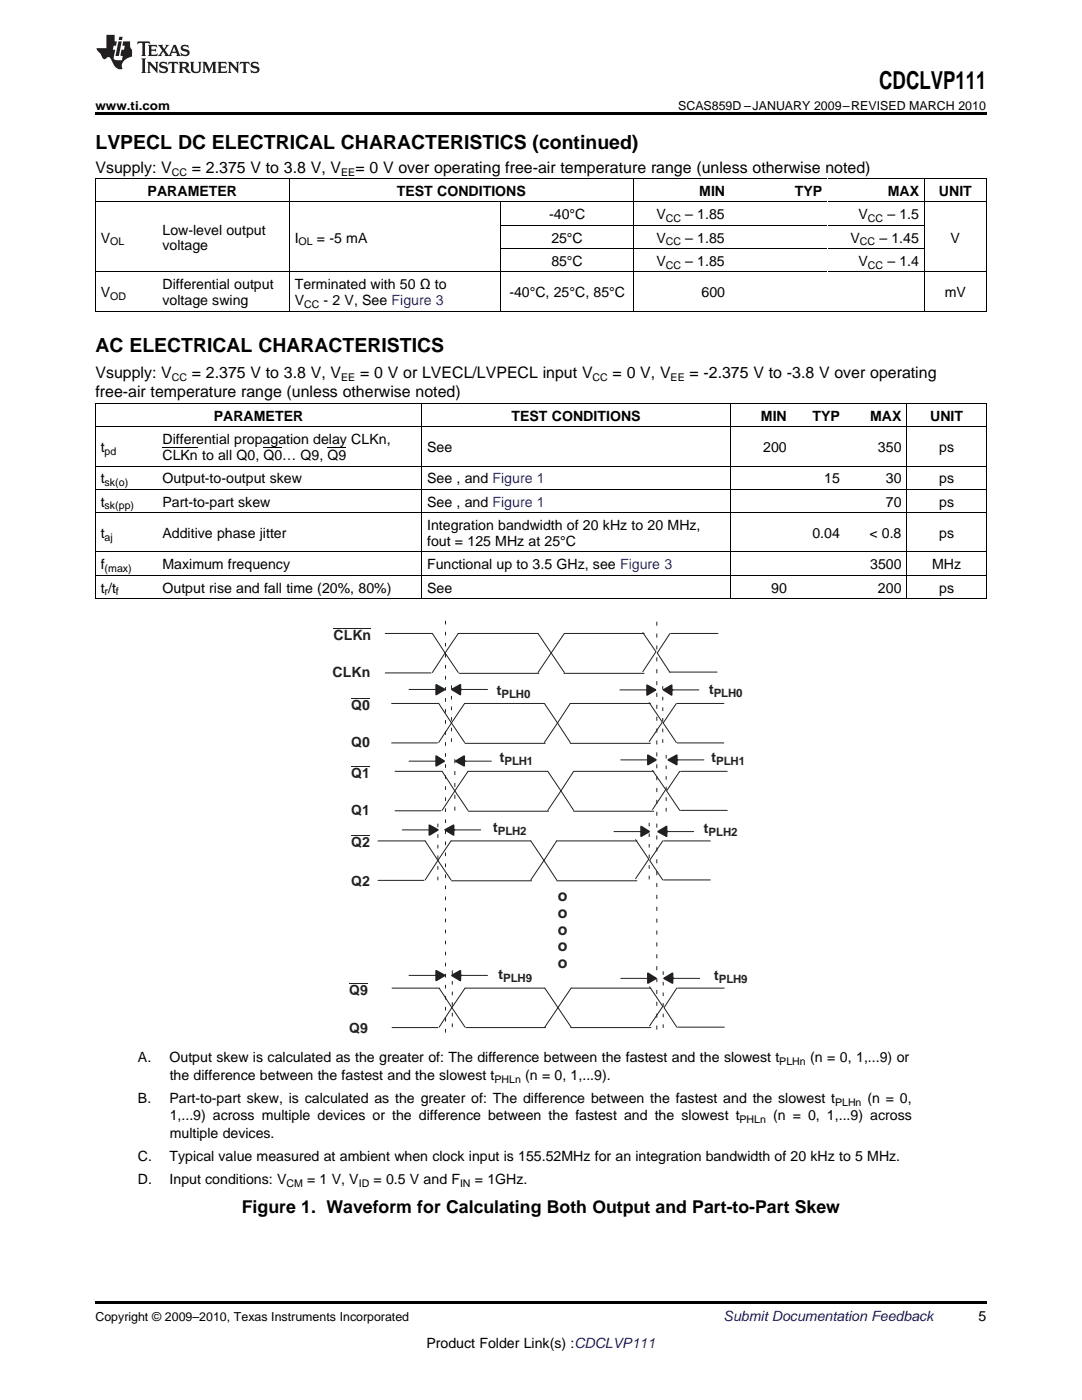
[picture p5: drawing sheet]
<svg xmlns="http://www.w3.org/2000/svg" width="216mm" height="279mm" viewBox="0 0 216 279" stroke-linecap="round" stroke-linejoin="round" font-family="sans-serif">
<defs><g id="words">
<text font-size="4.9" x="175.4" y="17.8">CDCLVP111</text>
<g font-size="3.9">
<text x="19" y="29.7">LVPECL DC ELECTRICAL CHARACTERISTICS (continued)</text>
<text x="19" y="70.3">AC ELECTRICAL CHARACTERISTICS</text>
</g>
<text font-size="3.5" x="48.3" y="242.1">Figure 1. Waveform for Calculating Both Output and Part-to-Part Skew</text>
<g font-size="3.2">
<text x="19" y="34.4">Vsupply: V</text>
<text x="38.3" y="34.4">= 2.375 V to 3.8 V, V</text>
<text x="70.9" y="34.4">= 0 V over operating free-air temperature range (unless otherwise noted)</text>
<text x="19" y="75.4">Vsupply: V</text>
<text x="38.3" y="75.4">= 2.375 V to 3.8 V, V</text>
<text x="71.9" y="75.4">= 0 V or LVECL/LVPECL input V</text>
<text x="122.2" y="75.4">= 0 V, V</text>
<text x="137.6" y="75.4">= -2.375 V to -3.8 V over operating</text>
<text x="19" y="79.3">free-air temperature range (unless otherwise noted)</text>
</g>
<g font-size="3.2" fill="#231f20">
<text x="111.3" y="179.8">o</text>
<text x="111.3" y="183.1">o</text>
<text x="111.3" y="186.5">o</text>
<text x="111.3" y="189.8">o</text>
<text x="111.3" y="193.1">o</text>
</g>
<g font-size="2.8">
<text x="29.5" y="39.1">PARAMETER</text>
<text x="79.2" y="39.1">TEST CONDITIONS</text>
<text x="139.5" y="39.1">MIN</text>
<text x="158.6" y="39.1">TYP</text>
<text x="177.2" y="39.1">MAX</text>
<text x="187.4" y="39.1">UNIT</text>
<text x="32.4" y="46.8">Low-level output</text>
<text x="109.6" y="43.7">-40°C</text>
<text x="131" y="43.7">V</text>
<text x="136.7" y="43.7">– 1.85</text>
<text x="171.3" y="43.7">V</text>
<text x="177.1" y="43.7">– 1.5</text>
<text x="20.1" y="48.4">V</text>
<text x="32.4" y="50">voltage</text>
<text x="58.8" y="48.4">I</text>
<text x="63.3" y="48.4">= -5 mA</text>
<text x="110" y="48.4">25°C</text>
<text x="110" y="53.1">85°C</text>
<text x="131" y="48.4">V</text>
<text x="131" y="53.1">V</text>
<text x="136.7" y="48.4">– 1.85</text>
<text x="136.7" y="53.1">– 1.85</text>
<text x="169.7" y="48.4">V</text>
<text x="171.3" y="53.1">V</text>
<text x="175.5" y="48.4">– 1.45</text>
<text x="177.1" y="53.1">– 1.4</text>
<text x="189.7" y="48.4">V</text>
<text x="20.1" y="59.3">V</text>
<text x="32.4" y="57.7">Differential output</text>
<text x="58.8" y="57.7">Terminated with 50 Ω to</text>
<text x="101.6" y="59.3">-40°C, 25°C, 85°C</text>
<text x="140" y="59.3">600</text>
<text x="188.5" y="59.3">mV</text>
<text x="32.4" y="60.9">voltage swing</text>
<text x="58.8" y="60.9">V</text>
<text x="64.6" y="60.9">- 2 V, See Figure 3</text>
<text x="42.7" y="84">PARAMETER</text>
<text x="102.1" y="84">TEST CONDITIONS</text>
<text x="151.8" y="84">MIN</text>
<text x="162.1" y="84">TYP</text>
<text x="173.6" y="84">MAX</text>
<text x="185.6" y="84">UNIT</text>
<text x="32.4" y="88.6">Differential propagation delay CLKn,</text>
<text x="20.1" y="90.2">t</text>
<text x="32.4" y="91.8">CLKn to all Q0, Q0… Q9, Q9</text>
<text x="85.2" y="90.2">See</text>
<text x="152.3" y="90.2">200</text>
<text x="175.2" y="90.2">350</text>
<text x="187.4" y="90.2">ps</text>
<text x="20.1" y="96.4">t</text>
<text x="20.1" y="101.1">t</text>
<text x="32.4" y="96.4">Output-to-output skew</text>
<text x="32.4" y="101.1">Part-to-part skew</text>
<text x="85.2" y="96.4">See , and Figure 1</text>
<text x="85.2" y="101.1">See , and Figure 1</text>
<text x="164.5" y="96.4">15</text>
<text x="176.8" y="96.4">30</text>
<text x="176.8" y="101.1">70</text>
<text x="187.4" y="96.4">ps</text>
<text x="187.4" y="101.1">ps</text>
<text x="20.1" y="107.4">t</text>
<text x="32.4" y="107.4">Additive phase jitter</text>
<text x="85.2" y="105.8">Integration bandwidth of 20 kHz to 20 MHz,</text>
<text x="162.1" y="107.4">0.04</text>
<text x="173.5" y="107.4">&lt; 0.8</text>
<text x="187.4" y="107.4">ps</text>
<text x="20.1" y="113.6">f</text>
<text x="32.4" y="113.6">Maximum frequency</text>
<text x="85.2" y="108.9">fout = 125 MHz at 25°C</text>
<text x="85.2" y="113.6">Functional up to 3.5 GHz, see Figure 3</text>
<text x="173.6" y="113.6">3500</text>
<text x="186" y="113.6">MHz</text>
<text x="20.1" y="118.3">t /t</text>
<text x="32.4" y="118.3">Output rise and fall time (20%, 80%)</text>
<text x="85.2" y="118.3">See</text>
<text x="153.9" y="118.3">90</text>
<text x="175.2" y="118.3">200</text>
<text x="187.4" y="118.3">ps</text>
<text x="27.5" y="211.9">A.</text>
<text x="33.8" y="211.9">Output skew is calculated as the greater of: The difference between the fastest and the slowest t</text>
<text x="33.9" y="215.5">the difference between the fastest and the slowest t</text>
<text x="104.8" y="215.5">(n = 0, 1,...9).</text>
<text x="161.7" y="211.9">(n = 0, 1,...9) or</text>
<text x="27.5" y="220.1">B.</text>
<text x="33.8" y="220.1">Part-to-part skew, is calculated as the greater of: The difference between the fastest and the slowest t</text>
<text x="173.1" y="220.1">(n = 0,</text>
<text x="33.9" y="223.6">1,...9) across multiple devices or the difference between the fastest and the slowest t</text>
<text x="33.9" y="227.1">multiple devices.</text>
<text x="154.3" y="223.6">(n = 0, 1,...9) across</text>
<text x="27.5" y="231.7">C.</text>
<text x="33.8" y="231.7">Typical value measured at ambient when clock input is 155.52MHz for an integration bandwidth of 20 kHz to 5 MHz.</text>
<text x="27.5" y="236.3">D.</text>
<text x="33.8" y="236.3">Input conditions: V</text>
<text x="61.3" y="236.3">= 1 V, V</text>
<text x="74.5" y="236.3">= 0.5 V and F</text>
<text x="94.8" y="236.3">= 1GHz.</text>
<text x="195.3" y="263.6">5</text>
<text x="85.1" y="269">Product Folder Link(s) :CDCLVP111</text>
</g>
<g font-size="2.8" fill="#231f20">
<text x="66.5" y="127.7">CLKn</text>
<text x="66.4" y="135.1">CLKn</text>
<text x="70.1" y="141.7">Q0</text>
<text x="99.1" y="138.7">t</text>
<text x="141.5" y="138.5">t</text>
<text x="70.1" y="149">Q0</text>
<text x="70.1" y="155.2">Q1</text>
<text x="99.7" y="152.1">t</text>
<text x="142" y="152">t</text>
<text x="70.1" y="162.6">Q1</text>
<text x="98.4" y="166.1">t</text>
<text x="140.5" y="166.2">t</text>
<text x="70.1" y="169">Q2</text>
<text x="70.1" y="176.8">Q2</text>
<text x="99.5" y="195.3">t</text>
<text x="142.5" y="195.5">t</text>
<text x="69.7" y="198.6">Q9</text>
<text x="69.7" y="206.2">Q9</text>
</g>
<text font-size="2.8" fill="#0000c8" x="144.4" y="263.6">Submit Documentation Feedback</text>
<g font-size="2.5">
<text x="19" y="21.9">www.ti.com</text>
<text x="135.3" y="21.9">SCAS859D –JANUARY 2009–REVISED MARCH 2010</text>
<text x="19" y="263.6">Copyright © 2009–2010, Texas Instruments Incorporated</text>
</g>
<g font-size="2.3" fill="#231f20">
<text x="100.1" y="139.3">PLH0</text>
<text x="142.4" y="139.1">PLH0</text>
<text x="100.7" y="152.7">PLH1</text>
<text x="142.9" y="152.6">PLH1</text>
<text x="99.3" y="166.7">PLH2</text>
<text x="141.4" y="166.8">PLH2</text>
<text x="100.4" y="195.9">PLH9</text>
<text x="143.4" y="196.1">PLH9</text>
</g>
<g font-size="2.1">
<text x="34.3" y="35.1">CC</text>
<text x="68.1" y="35.1">EE</text>
<text x="132.9" y="44.3">CC</text>
<text x="173.2" y="44.3">CC</text>
<text x="22" y="49">OL</text>
<text x="59.6" y="49">OL</text>
<text x="132.9" y="49">CC</text>
<text x="132.9" y="53.6">CC</text>
<text x="171.6" y="49">CC</text>
<text x="173.2" y="53.6">CC</text>
<text x="22" y="59.9">OD</text>
<text x="60.7" y="61.5">CC</text>
<text x="34.3" y="76.1">CC</text>
<text x="68.1" y="76.1">EE</text>
<text x="118.3" y="76.1">CC</text>
<text x="133.8" y="76.1">EE</text>
<text x="20.9" y="90.8">pd</text>
<text x="20.9" y="97">sk(o)</text>
<text x="20.9" y="101.7">sk(pp)</text>
<text x="20.9" y="107.9">aj</text>
<text x="20.9" y="114.2">(max)</text>
<text x="20.9" y="118.8">r</text>
<text x="23.1" y="118.8">f</text>
<text x="155.5" y="212.5">PLHn</text>
<text x="98.7" y="216">PHLn</text>
<text x="166.6" y="220.6">PLHn</text>
<text x="147.6" y="224.2">PHLn</text>
<text x="57.2" y="236.9">CM</text>
<text x="71.6" y="236.9">ID</text>
<text x="91.8" y="236.9">IN</text>
</g>
</g></defs>
<g fill="#231f20">
<path d="M27.5 8.3l-.1 .5 .4-.2h.6v.1v2.1l-.2 .4h1l-.3-.4v-2.1l.1-.1h.5l.5 .2-.2-.5zM29.5 9l.2 .3v1.5l-.2 .4h1.8l.2-.6a1.04 1.04 0 0 1-1.3 .2v-.7h.6l.3 .2v-.6l-.3 .2h-.6v-.6l.8-.1 .4 .3-.2-.5zM31.5 9l.9 1.1-.9 1.1h.8l-.2-.2 .5-.7 .4 .7-.2 .2h1.5l-.1-.2 .1-.4h.9l.1 .4-.2 .2h1l-.3-.3-.7-1.9h-.5l-.9 2-.8-1 .9-1h-.8l.1 .3-.3 .5-.4-.6 .2-.2zM34.7 9.3l.4 1h-.7zM36.3 9.1a.63 .63 0 0 0-.2 .7 .63 .63 0 0 0 .6 .4l.6 .2 .1 .2a.75 .75 0 0 1-.7 .4 .75 .75 0 0 1-.6-.5l.1 .7 .1-.1a1.11 1.11 0 0 0 1.5-.6 1.13 1.13 0 0 0-1.2-.8l-.1-.4a1.04 1.04 0 0 1 1.2 .2l-.2-.5-.1 .1-.5-.2zM28.2 11.7l.2 .3v2.2l-.2 .4h1l-.3-.4v-2.2l.3-.3zM29.3 12.3l.3 .4v1.5l-.3 .4h.8l-.2-.4v-1.3l1.5 1.7v-1.9l.2-.4h-.7l.2 .4v.9l-1.1-1.3zM32 12.5a.62 .62 0 0 0-.2 .7 .62 .62 0 0 0 .6 .4l.6 .1 .1 .3a.76 .76 0 0 1-.7 .3 .76 .76 0 0 1-.6-.4l.1 .7 .1-.1a1.11 1.11 0 0 0 1.5-.6 1.13 1.13 0 0 0-1.2-.8l-.1-.4a1.04 1.04 0 0 1 1.2 .2l-.2-.6-.1 .1-.5-.1zM33.7 12.3l-.2 .7a.61 .61 0 0 1 .8-.4v1.6l-.2 .4h.9l-.2-.4v-1.6a.63 .63 0 0 1 .8 .4l-.2-.7zM35.6 12.3l.3 .4v1.5l-.3 .4h1l-.2-.2v-.8l.5 .2a.76 .76 0 0 0 1.2 .7l-1-1a.58 .58 0 0 0 .6-.5 .58 .58 0 0 0-.5-.6zM36.4 12.7l.1-.1a.45 .45 0 0 1 .5 .1 .45 .45 0 0 1 .1 .5l-.7 .2zM37.9 12.3l.2 .2a2.17 2.17 0 0 0 .3 1.9 .99 .99 0 0 0 1.6-.6v-1.1l.2-.4h-.7l.2 .2a1.92 1.92 0 0 1-.2 1.8 .6 .6 0 0 1-.9-.5v-1.1l.2-.4zM40.4 12.3l.2 .4v1.5l-.2 .4h.7l-.2-.4v-1.4l.8 1.8 .8-1.8v1.4l-.2 .4h.9l-.2-.4v-1.5l.2-.4h-.8l-.6 1.5-.6-1.5zM43.4 12.3l.2 .4v1.5l-.2 .4h1.8l.2-.6a1.04 1.04 0 0 1-1.3 .2v-.7h.5l.4 .2v-.6l-.4 .2h-.5v-.7h.8l.3 .3-.1-.6zM45.5 12.3l.2 .4v1.5l-.2 .4h.7l-.2-.4v-1.3l1.5 1.7v-1.9l.2-.4h-.7l.2 .4v.9l-1.1-1.3zM47.9 12.3l-.1 .7a.61 .61 0 0 1 .8-.4v1.6l-.3 .4h1l-.3-.4 .1-1.6a.63 .63 0 0 1 .7 .4l-.1-.7zM50.2 12.5a.62 .62 0 0 0-.2 .7 .62 .62 0 0 0 .6 .4l.6 .1 .2 .3a.76 .76 0 0 1-.8 .3 .76 .76 0 0 1-.6-.4l.1 .7 .2-.1a1.11 1.11 0 0 0 1.5-.6 1.13 1.13 0 0 0-1.3-.8l-.1-.4a1.04 1.04 0 0 1 1.2 .2l-.1-.6-.2 .1-.5-.1z"/>
<path d="M21.2 7v2.6h-1.9l.1 .4 .7 .9a.91 .91 0 0 0 1 .9 .56 .56 0 0 1 .5-.4 .56 .56 0 0 1 .5 .3l.4 .8a1.53 1.53 0 0 0 1.9 1.2 1.54 1.54 0 0 1 1-2.1l.9-.3v-1.4a1.52 1.52 0 0 1-.3-1.6h-1.4l-.2 .8h.5l-.2 .8h-.4l-.2 1v.2l.4 .1-.2 .8a1.93 1.93 0 0 1-1.6-.2l.3-1.9h-.5l.2-.8h.4l.2-.8h-.4v-1.3zM23.6 8.3l-.6 2.9h.7l.6-2.9zM23.8 7.3l-.1 .7h.6l.2-.7z"/>
</g>
<g fill="none" stroke="#231f20" stroke-width=".2">
<path d="M66.5 125.4h7.5M70.1 139.4h3.7M76.9 126.4h9.4l2.5 3.9-2.5 3.9M76.9 134.3h9.1M91.4 134.2l-2.6-3.9 2.6-3.9h16l2.6 3.9-2.6 3.9M91.6 134.4h15.9M112.5 134.4h16M128.3 126.3l2.6 3.8-2.6 3.9M128.5 126.4h-15.9l-2.6 3.9 2.6 3.9M133.7 126.4l-2.6 3.9 2.6 3.9M133.7 134.1h9.4M133.9 126.4h9.4"/>
<path d="M70.1 152.9h3.7M78.1 140.4h9.4l2.6 3.9-2.6 3.9M78.1 148.3h9.2M78.8 153.9h9.4l2.6 3.9-2.6 3.9M92.7 148.2l-2.6-3.9 2.6-3.9h15.9l2.6 3.9-2.6 3.9M92.8 148.4h16M113.8 148.4h16M129.5 140.2l2.7 3.9-2.7 3.9M129.8 140.4h-16l-2.6 3.9 2.6 3.9M130.2 153.8l2.6 3.8-2.6 4M130.5 153.9h-16l-2.6 3.9 2.6 3.9M135 140.4l-2.7 3.9 2.7 3.9"/>
<path d="M135.1 140.4h9.3M135.1 148.3h9.3M135.6 153.9l-2.6 3.9 2.6 3.9M135.8 153.9h9.3M70.1 166.7h3.7M75.4 167.8h9.4l2.6 3.9-2.6 3.9M75.4 175.7h9.2M78.8 161.8h9.2M90 175.6l-2.6-3.9 2.6-3.9h15.9l2.6 3.9-2.6 3.9M90.1 175.8h16M93.4 161.7l-2.6-3.9 2.6-3.9h15.9l2.6 3.9-2.6 3.9M93.5 161.9h16"/>
<path d="M111.1 175.8h16M114.5 161.9h16M126.8 167.6l2.7 3.9-2.7 3.9M127.1 167.8h-16l-2.6 3.9 2.6 3.9M132.2 167.8l-2.6 3.9 2.6 3.9M132.4 167.8h9.3M132.4 175.6h9.3M135.8 161.7h9.3M69.7 196.2h3.7M78.2 197.2h9.4l2.6 3.9-2.6 3.9M129.6 196.9l2.6 3.9-2.6 3.9M129.9 197.2h-15.9l-2.7 3.9 2.7 3.9"/>
<path d="M135 197.2l-2.5 3.9 2.5 3.9M135.2 197.2h9.3M78.2 205.1h9.2M92.8 205l-2.6-3.9 2.6-3.9h15.9l2.6 3.9-2.6 3.9M93 205.1h15.9M113.9 205.1h16M135.2 205h9.3"/>
</g>
<path d="M88.9 124v83.3" fill="none" stroke="#231f20" stroke-width=".2" stroke-dasharray=".6 1.6"/>
<path d="M131.1 124.1v82.4" fill="none" stroke="#231f20" stroke-width=".2" stroke-dasharray=".7 1.7"/>
<path d="M90.1 136.8v11.5" fill="none" stroke="#231f20" stroke-width=".2" stroke-dasharray=".6 1.5"/>
<path d="M87 136.7l1.7 .9-1.7 1z" fill="#231f20"/>
<path d="M87 136.7l1.7 .9-1.7 1z" fill="none" stroke="#231f20" stroke-width=".34"/>
<circle cx="87" cy="137.6" r=".17" fill="#231f20"/>
<path d="M81.6 137.6h5.4" fill="none" stroke="#231f20" stroke-width=".2"/>
<path d="M90.2 137.6l1.7-.9v1.9z" fill="#231f20"/>
<path d="M90.2 137.6l1.7-.9v1.9z" fill="none" stroke="#231f20" stroke-width=".34"/>
<circle cx="91.9" cy="137.6" r=".17" fill="#231f20"/>
<path d="M91.9 137.6h5.4" fill="none" stroke="#231f20" stroke-width=".2"/>
<path d="M87 150.9l1.6 1-1.6 .9z" fill="#231f20"/>
<path d="M87 150.9l1.6 1-1.6 .9z" fill="none" stroke="#231f20" stroke-width=".34"/>
<circle cx="87" cy="151.9" r=".17" fill="#231f20"/>
<path d="M81.6 151.9h5.4" fill="none" stroke="#231f20" stroke-width=".2"/>
<path d="M90.9 151.9l1.7-1v1.9z" fill="#231f20"/>
<path d="M90.9 151.9l1.7-1v1.9z" fill="none" stroke="#231f20" stroke-width=".34"/>
<circle cx="92.6" cy="151.9" r=".17" fill="#231f20"/>
<path d="M92.6 151.9h5.4" fill="none" stroke="#231f20" stroke-width=".2"/>
<path d="M90.8 151.6v10.2" fill="none" stroke="#231f20" stroke-width=".2" stroke-dasharray=".7 1.7"/>
<path d="M132.2 137v11.4M132.9 150.7v11.5M87.4 164.4v11.5M129.5 164.3v11.4M90.3 193.7v11.5M132.3 193.9v11.5" fill="none" stroke="#231f20" stroke-width=".2" stroke-dasharray=".6 1.5"/>
<path d="M85.7 164.7l1.7 .9-1.7 1z" fill="#231f20"/>
<path d="M85.7 164.7l1.7 .9-1.7 1z" fill="none" stroke="#231f20" stroke-width=".34"/>
<circle cx="85.7" cy="165.6" r=".17" fill="#231f20"/>
<path d="M80.3 165.6h5.4" fill="none" stroke="#231f20" stroke-width=".2"/>
<path d="M88.8 165.6l1.7-.9v1.9z" fill="#231f20"/>
<path d="M88.8 165.6l1.7-.9v1.9z" fill="none" stroke="#231f20" stroke-width=".34"/>
<circle cx="90.5" cy="165.6" r=".17" fill="#231f20"/>
<path d="M90.5 165.6h5.4" fill="none" stroke="#231f20" stroke-width=".2"/>
<path d="M129.3 150.7l1.6 1-1.6 .9z" fill="#231f20"/>
<path d="M129.3 150.7l1.6 1-1.6 .9z" fill="none" stroke="#231f20" stroke-width=".34"/>
<circle cx="129.3" cy="151.7" r=".17" fill="#231f20"/>
<path d="M123.9 151.7h5.4" fill="none" stroke="#231f20" stroke-width=".2"/>
<path d="M133.3 151.7l1.7-1v1.9z" fill="#231f20"/>
<path d="M133.3 151.7l1.7-1v1.9z" fill="none" stroke="#231f20" stroke-width=".34"/>
<circle cx="135" cy="151.7" r=".17" fill="#231f20"/>
<path d="M135 151.7h5.5" fill="none" stroke="#231f20" stroke-width=".2"/>
<path d="M129.3 194.2l1.6 1.1-1.6 .9z" fill="#231f20"/>
<path d="M129.3 194.2l1.6 1.1-1.6 .9z" fill="none" stroke="#231f20" stroke-width=".34"/>
<circle cx="129.3" cy="195.3" r=".17" fill="#231f20"/>
<path d="M123.9 195.3h5.4" fill="none" stroke="#231f20" stroke-width=".2"/>
<path d="M132.5 195.3l1.7-1.1v2z" fill="#231f20"/>
<path d="M132.5 195.3l1.7-1.1v2z" fill="none" stroke="#231f20" stroke-width=".34"/>
<circle cx="134.2" cy="195.3" r=".17" fill="#231f20"/>
<path d="M134.2 195.3h5.4" fill="none" stroke="#231f20" stroke-width=".2"/>
<path d="M87 193.7l1.7 1-1.7 1z" fill="#231f20"/>
<path d="M87 193.7l1.7 1-1.7 1z" fill="none" stroke="#231f20" stroke-width=".34"/>
<circle cx="87" cy="194.7" r=".17" fill="#231f20"/>
<path d="M81.6 194.7h5.4" fill="none" stroke="#231f20" stroke-width=".2"/>
<path d="M90.2 194.7l1.7-1v2z" fill="#231f20"/>
<path d="M90.2 194.7l1.7-1v2z" fill="none" stroke="#231f20" stroke-width=".34"/>
<circle cx="91.9" cy="194.7" r=".17" fill="#231f20"/>
<path d="M91.9 194.7h5.4" fill="none" stroke="#231f20" stroke-width=".2"/>
<path d="M127.9 164.9l1.6 1.1-1.6 .9z" fill="#231f20"/>
<path d="M127.9 164.9l1.6 1.1-1.6 .9z" fill="none" stroke="#231f20" stroke-width=".34"/>
<circle cx="127.9" cy="166" r=".17" fill="#231f20"/>
<path d="M122.5 166h5.4" fill="none" stroke="#231f20" stroke-width=".2"/>
<path d="M131.3 166l1.7-1.1v2z" fill="#231f20"/>
<path d="M131.3 166l1.7-1.1v2z" fill="none" stroke="#231f20" stroke-width=".34"/>
<circle cx="133" cy="166" r=".17" fill="#231f20"/>
<path d="M133 166h5.4" fill="none" stroke="#231f20" stroke-width=".2"/>
<path d="M129.1 136.8l1.7 .9-1.7 1z" fill="#231f20"/>
<path d="M129.1 136.8l1.7 .9-1.7 1z" fill="none" stroke="#231f20" stroke-width=".34"/>
<circle cx="129.1" cy="137.7" r=".17" fill="#231f20"/>
<path d="M123.7 137.7h5.4" fill="none" stroke="#231f20" stroke-width=".2"/>
<path d="M132.4 137.7l1.6-.9v1.9z" fill="#231f20"/>
<path d="M132.4 137.7l1.6-.9v1.9z" fill="none" stroke="#231f20" stroke-width=".34"/>
<circle cx="134" cy="137.7" r=".17" fill="#231f20"/>
<path d="M134 137.7h5.4" fill="none" stroke="#231f20" stroke-width=".2"/>
<path d="M19 22.5h177.8v.5h-177.8zM19 259.7h177.8v.5h-177.8z" fill="#000"/>
<g fill="none" stroke="#000" stroke-width=".2">
<path d="M19 35.6h177.8M19.1 35.7v26.5M57.7 35.7v26.5M126.3 35.7v26.5M184.4 35.7v26.5M196.8 35.7v26.5M19 54.3h177.8M19 40.3h177.8M100 40.4v21.8M100 49.6h84.5M100 45h84.5M19 62.1h177.8"/>
<path d="M19 97.7h177.8M19 93h177.8M19 85.2h177.8M19 80.5h177.8M19.1 80.6v38.9M32.4 89.3h7.1M52.6 89.3h3.7M65.3 89.3h3.8M84.1 80.6v38.9M145.7 80.6v38.9M180.9 80.6v38.9M196.8 80.6v38.9"/>
<path d="M19 119.5h177.8M19 114.8h177.8M19 110.2h177.8M19 102.3h177.8"/>
</g>
<use href="#words"/>
</svg>
